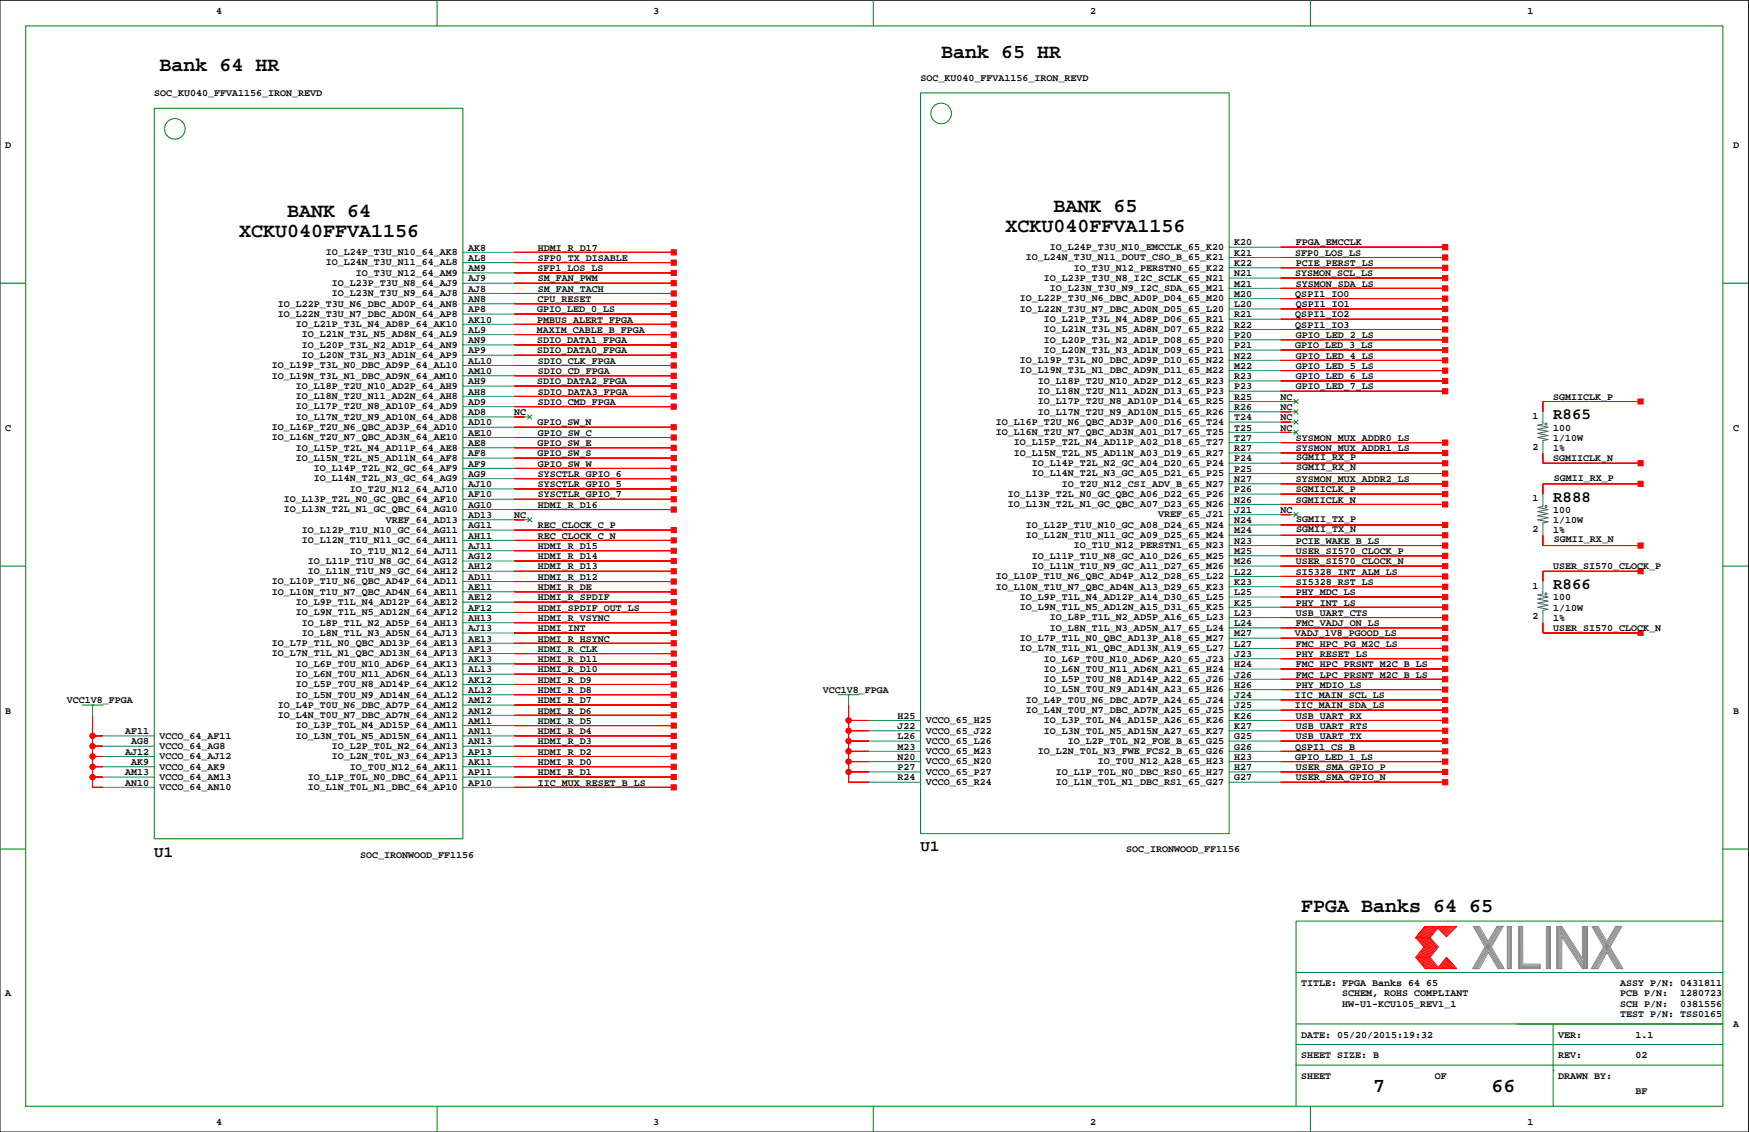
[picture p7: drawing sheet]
<svg xmlns="http://www.w3.org/2000/svg" width="432mm" height="279mm" viewBox="0 0 432 279" stroke-linecap="round" stroke-linejoin="round" font-family="sans-serif">
<defs><g id="words">
<g font-size="4.9">
<text x="39.4" y="17.5">Bank 64 HR</text>
<text x="232.4" y="14.4">Bank 65 HR</text>
<text x="70.9" y="53.5">BANK 64</text>
<text x="260.1" y="52.2">BANK 65</text>
<text x="59" y="58.6">XCKU040FFVA1156</text>
<text x="248.2" y="57.3">XCKU040FFVA1156</text>
<text x="321.2" y="225.2">FPGA Banks 64 65</text>
<text x="339" y="269.6">7</text>
<text x="368.2" y="269.6">66</text>
</g>
<g font-size="3.9">
<text x="383.5" y="103.5">R865</text>
<text x="383.5" y="123.8">R888</text>
<text x="383.5" y="145.4">R866</text>
<text x="38.1" y="211.4">U1</text>
<text x="227.3" y="210.1">U1</text>
</g>
<g font-size="2.5">
<text x="53.3" y="3.4">4</text>
<text x="161.3" y="3.4">3</text>
<text x="269.2" y="3.4">2</text>
<text x="377.1" y="3.4">1</text>
<text x="38.1" y="23.7">SOC_KU040_FFVA1156_IRON_REVD</text>
<text x="227.3" y="19.9">SOC_KU040_FFVA1156_IRON_REVD</text>
<text x="1.3" y="36.4">D</text>
<text x="427.9" y="36.4">D</text>
<text x="80.4" y="65.5">IO_L24N_T3U_N11_64_AL8</text>
<text x="80.4" y="63">IO_L24P_T3U_N10_64_AK8</text>
<text x="115.5" y="61.8">AK8</text>
<text x="115.5" y="64.4">AL8</text>
<text x="132.8" y="64.4">SFP0_TX_DISABLE</text>
<text x="132.8" y="61.8">HDMI_R_D17</text>
<text x="253.3" y="64.2">IO_L24N_T3U_N11_DOUT_CSO_B_65_K21</text>
<text x="259.2" y="61.7">IO_L24P_T3U_N10_EMCCLK_65_K20</text>
<text x="304.7" y="60.6">K20</text>
<text x="304.7" y="63.1">K21</text>
<text x="304.7" y="65.6">K22</text>
<text x="319.8" y="63.1">SFP0_LOS_LS</text>
<text x="319.9" y="60.6">FPGA_EMCCLK</text>
<text x="319.9" y="65.6">PCIE_PERST_LS</text>
<text x="81.9" y="70.6">IO_L23P_T3U_N8_64_AJ9</text>
<text x="87.8" y="68.1">IO_T3U_N12_64_AM9</text>
<text x="115.5" y="66.9">AM9</text>
<text x="115.5" y="69.5">AJ9</text>
<text x="115.5" y="72">AJ8</text>
<text x="132.7" y="66.9">SFP1_LOS_LS</text>
<text x="132.8" y="69.5">SM_FAN_PWM</text>
<text x="132.8" y="72">SM_FAN_TACH</text>
<text x="257.7" y="69.3">IO_L23P_T3U_N8_I2C_SCLK_65_N21</text>
<text x="259.2" y="71.9">IO_L23N_T3U_N9_I2C_SDA_65_M21</text>
<text x="265.1" y="66.8">IO_T3U_N12_PERSTN0_65_K22</text>
<text x="304.7" y="68.2">N21</text>
<text x="304.7" y="70.7">M21</text>
<text x="319.7" y="68.2">SYSMON_SCL_LS</text>
<text x="319.9" y="70.7">SYSMON_SDA_LS</text>
<text x="68.6" y="75.7">IO_L22P_T3U_N6_DBC_AD0P_64_AN8</text>
<text x="81.9" y="73.1">IO_L23N_T3U_N9_64_AJ8</text>
<text x="115.5" y="74.5">AN8</text>
<text x="115.5" y="77.1">AP8</text>
<text x="132.6" y="77.1">GPIO_LED_0_LS</text>
<text x="132.7" y="74.5">CPU_RESET</text>
<text x="251.8" y="76.9">IO_L22N_T3U_N7_DBC_AD0N_D05_65_L20</text>
<text x="251.8" y="74.4">IO_L22P_T3U_N6_DBC_AD0P_D04_65_M20</text>
<text x="304.7" y="73.3">M20</text>
<text x="304.7" y="75.8">L20</text>
<text x="319.8" y="73.3">QSPI1_IO0</text>
<text x="319.9" y="75.8">QSPI1_IO1</text>
<text x="68.6" y="78.2">IO_L22N_T3U_N7_DBC_AD0N_64_AP8</text>
<text x="73" y="80.7">IO_L21P_T3L_N4_AD8P_64_AK10</text>
<text x="74.5" y="83.3">IO_L21N_T3L_N5_AD8N_64_AL9</text>
<text x="115.5" y="79.6">AK10</text>
<text x="115.5" y="82.2">AL9</text>
<text x="132.6" y="82.2">MAXIM_CABLE_B_FPGA</text>
<text x="132.6" y="79.6">PMBUS_ALERT_FPGA</text>
<text x="257.7" y="82">IO_L21N_T3L_N5_AD8N_D07_65_R22</text>
<text x="257.7" y="79.5">IO_L21P_T3L_N4_AD8P_D06_65_R21</text>
<text x="304.7" y="78.3">R21</text>
<text x="304.7" y="80.9">R22</text>
<text x="304.7" y="83.4">P20</text>
<text x="319.8" y="80.9">QSPI1_IO3</text>
<text x="319.8" y="78.3">QSPI1_IO2</text>
<text x="319.9" y="83.4">GPIO_LED_2_LS</text>
<text x="74.5" y="88.4">IO_L20N_T3L_N3_AD1N_64_AP9</text>
<text x="74.5" y="85.8">IO_L20P_T3L_N2_AD1P_64_AN9</text>
<text x="115.5" y="84.7">AN9</text>
<text x="115.5" y="87.2">AP9</text>
<text x="115.5" y="89.8">AL10</text>
<text x="132.6" y="84.7">SDIO_DATA1_FPGA</text>
<text x="132.6" y="87.2">SDIO_DATA0_FPGA</text>
<text x="132.8" y="89.8">SDIO_CLK_FPGA</text>
<text x="251.8" y="89.6">IO_L19P_T3L_N0_DBC_AD9P_D10_65_N22</text>
<text x="257.7" y="87.1">IO_L20N_T3L_N3_AD1N_D09_65_P21</text>
<text x="257.7" y="84.6">IO_L20P_T3L_N2_AD1P_D08_65_P20</text>
<text x="304.7" y="86">P21</text>
<text x="304.7" y="88.5">N22</text>
<text x="319.7" y="86">GPIO_LED_3_LS</text>
<text x="319.9" y="88.5">GPIO_LED_4_LS</text>
<text x="67.1" y="93.4">IO_L19N_T3L_N1_DBC_AD9N_64_AM10</text>
<text x="67.1" y="90.9">IO_L19P_T3L_N0_DBC_AD9P_64_AL10</text>
<text x="73" y="96">IO_L18P_T2U_N10_AD2P_64_AH9</text>
<text x="115.5" y="92.3">AM10</text>
<text x="115.5" y="94.9">AH9</text>
<text x="132.6" y="94.9">SDIO_DATA2_FPGA</text>
<text x="132.8" y="92.3">SDIO_CD_FPGA</text>
<text x="251.8" y="92.2">IO_L19N_T3L_N1_DBC_AD9N_D11_65_M22</text>
<text x="256.3" y="94.7">IO_L18P_T2U_N10_AD2P_D12_65_R23</text>
<text x="304.7" y="91">M22</text>
<text x="304.7" y="93.6">R23</text>
<text x="319.9" y="93.6">GPIO_LED_6_LS</text>
<text x="319.9" y="91">GPIO_LED_5_LS</text>
<text x="73" y="101.1">IO_L17P_T2U_N8_AD10P_64_AD9</text>
<text x="73" y="98.5">IO_L18N_T2U_N11_AD2N_64_AH8</text>
<text x="115.5" y="97.4">AH8</text>
<text x="115.5" y="99.9">AD9</text>
<text x="132.8" y="99.9">SDIO_CMD_FPGA</text>
<text x="132.8" y="97.4">SDIO_DATA3_FPGA</text>
<text x="256.3" y="99.8">IO_L17P_T2U_N8_AD10P_D14_65_R25</text>
<text x="256.3" y="97.3">IO_L18N_T2U_N11_AD2N_D13_65_P23</text>
<text x="304.7" y="96.1">P23</text>
<text x="304.7" y="98.7">R25</text>
<text x="304.7" y="101.2">R26</text>
<text x="316.2" y="98.7">NC</text>
<text x="316.2" y="101.2">NC</text>
<text x="319.9" y="96.1">GPIO_LED_7_LS</text>
<text x="383.4" y="98.7">SGMIICLK_P</text>
<text x="1.3" y="106.3">C</text>
<text x="67.1" y="106.1">IO_L16P_T2U_N6_QBC_AD3P_64_AD10</text>
<text x="73" y="103.6">IO_L17N_T2U_N9_AD10N_64_AD8</text>
<text x="115.5" y="102.5">AD8</text>
<text x="115.5" y="105">AD10</text>
<text x="115.5" y="107.5">AE10</text>
<text x="127" y="102.5">NC</text>
<text x="132.7" y="105">GPIO_SW_N</text>
<text x="132.8" y="107.5">GPIO_SW_C</text>
<text x="245.9" y="107.4">IO_L16N_T2U_N7_QBC_AD3N_A01_D17_65_T25</text>
<text x="245.9" y="104.9">IO_L16P_T2U_N6_QBC_AD3P_A00_D16_65_T24</text>
<text x="256.3" y="102.3">IO_L17N_T2U_N9_AD10N_D15_65_R26</text>
<text x="304.7" y="103.7">T24</text>
<text x="304.7" y="106.3">T25</text>
<text x="316.2" y="103.7">NC</text>
<text x="316.2" y="106.3">NC</text>
<text x="378.4" y="103.4">1</text>
<text x="383.5" y="106.3">100</text>
<text x="427.9" y="106.3">C</text>
<text x="67.1" y="108.7">IO_L16N_T2U_N7_QBC_AD3N_64_AE10</text>
<text x="73" y="113.8">IO_L15N_T2L_N5_AD11N_64_AF8</text>
<text x="73" y="111.2">IO_L15P_T2L_N4_AD11P_64_AE8</text>
<text x="115.5" y="110.1">AE8</text>
<text x="115.5" y="112.6">AF8</text>
<text x="132.7" y="110.1">GPIO_SW_E</text>
<text x="132.7" y="112.6">GPIO_SW_S</text>
<text x="250.3" y="112.5">IO_L15N_T2L_N5_AD11N_A03_D19_65_R27</text>
<text x="250.3" y="110">IO_L15P_T2L_N4_AD11P_A02_D18_65_T27</text>
<text x="304.7" y="108.8">T27</text>
<text x="304.7" y="111.4">R27</text>
<text x="304.7" y="113.9">P24</text>
<text x="319.9" y="111.4">SYSMON_MUX_ADDR1_LS</text>
<text x="319.9" y="108.8">SYSMON_MUX_ADDR0_LS</text>
<text x="320" y="113.5">SGMII_RX_P</text>
<text x="378.4" y="111">2</text>
<text x="383.4" y="113.9">SGMIICLK_N</text>
<text x="383.5" y="111.4">1%</text>
<text x="383.5" y="108.8">1/10W</text>
<text x="77.4" y="118.8">IO_L14N_T2L_N3_GC_64_AG9</text>
<text x="77.4" y="116.3">IO_L14P_T2L_N2_GC_64_AF9</text>
<text x="115.5" y="115.2">AF9</text>
<text x="115.5" y="117.7">AG9</text>
<text x="132.8" y="115.2">GPIO_SW_W</text>
<text x="132.8" y="117.7">SYSCTLR_GPIO_6</text>
<text x="254.8" y="117.6">IO_L14N_T2L_N3_GC_A05_D21_65_P25</text>
<text x="254.8" y="115">IO_L14P_T2L_N2_GC_A04_D20_65_P24</text>
<text x="304.7" y="116.4">P25</text>
<text x="304.7" y="119">N27</text>
<text x="319.9" y="119">SYSMON_MUX_ADDR2_LS</text>
<text x="320" y="116.1">SGMII_RX_N</text>
<text x="383.6" y="118.6">SGMII_RX_P</text>
<text x="70" y="123.9">IO_L13P_T2L_N0_GC_QBC_64_AF10</text>
<text x="86.3" y="121.4">IO_T2U_N12_64_AJ10</text>
<text x="115.5" y="120.2">AJ10</text>
<text x="115.5" y="122.8">AF10</text>
<text x="115.5" y="125.3">AG10</text>
<text x="132.8" y="120.2">SYSCTLR_GPIO_5</text>
<text x="132.8" y="122.8">SYSCTLR_GPIO_7</text>
<text x="132.8" y="125.3">HDMI_R_D16</text>
<text x="248.9" y="125.2">IO_L13N_T2L_N1_GC_QBC_A07_D23_65_N26</text>
<text x="248.9" y="122.6">IO_L13P_T2L_N0_GC_QBC_A06_D22_65_P26</text>
<text x="262.2" y="120.1">IO_T2U_N12_CSI_ADV_B_65_N27</text>
<text x="304.7" y="121.5">P26</text>
<text x="304.7" y="124.1">N26</text>
<text x="319.9" y="124.1">SGMIICLK_N</text>
<text x="319.9" y="121.5">SGMIICLK_P</text>
<text x="378.4" y="123.7">1</text>
<text x="70" y="126.5">IO_L13N_T2L_N1_GC_QBC_64_AG10</text>
<text x="74.5" y="131.5">IO_L12P_T1U_N10_GC_64_AG11</text>
<text x="95.2" y="129">VREF_64_AD13</text>
<text x="115.5" y="127.9">AD13</text>
<text x="115.5" y="130.4">AG11</text>
<text x="127" y="127.9">NC</text>
<text x="132.8" y="130.4">REC_CLOCK_C_P</text>
<text x="253.3" y="130.3">IO_L12P_T1U_N10_GC_A08_D24_65_N24</text>
<text x="285.9" y="127.7">VREF_65_J21</text>
<text x="304.7" y="126.6">J21</text>
<text x="304.7" y="129.1">N24</text>
<text x="304.7" y="131.7">M24</text>
<text x="316.2" y="126.6">NC</text>
<text x="320" y="128.8">SGMII_TX_P</text>
<text x="320" y="131.3">SGMII_TX_N</text>
<text x="378.4" y="131.3">2</text>
<text x="383.5" y="126.6">100</text>
<text x="383.5" y="129.1">1/10W</text>
<text x="383.5" y="131.7">1%</text>
<text x="74.5" y="134.1">IO_L12N_T1U_N11_GC_64_AH11</text>
<text x="86.3" y="136.6">IO_T1U_N12_64_AJ11</text>
<text x="115.5" y="132.9">AH11</text>
<text x="115.5" y="135.5">AJ11</text>
<text x="132.8" y="135.5">HDMI_R_D15</text>
<text x="132.8" y="132.9">REC_CLOCK_C_N</text>
<text x="253.3" y="132.8">IO_L12N_T1U_N11_GC_A09_D25_65_M24</text>
<text x="254.8" y="137.9">IO_L11P_T1U_N8_GC_A10_D26_65_M25</text>
<text x="265.1" y="135.3">IO_T1U_N12_PERSTN1_65_N23</text>
<text x="304.7" y="134.2">N23</text>
<text x="304.7" y="136.8">M25</text>
<text x="319.9" y="136.8">USER_SI570_CLOCK_P</text>
<text x="319.9" y="134.2">PCIE_WAKE_B_LS</text>
<text x="383.6" y="133.8">SGMII_RX_N</text>
<text x="76" y="141.7">IO_L11N_T1U_N9_GC_64_AH12</text>
<text x="76" y="139.2">IO_L11P_T1U_N8_GC_64_AG12</text>
<text x="115.5" y="138">AG12</text>
<text x="115.5" y="140.6">AH12</text>
<text x="115.5" y="143.1">AD11</text>
<text x="132.8" y="138">HDMI_R_D14</text>
<text x="132.8" y="140.6">HDMI_R_D13</text>
<text x="132.8" y="143.1">HDMI_R_D12</text>
<text x="245.9" y="143">IO_L10P_T1U_N6_QBC_AD4P_A12_D28_65_L22</text>
<text x="254.8" y="140.4">IO_L11N_T1U_N9_GC_A11_D27_65_M26</text>
<text x="304.7" y="139.3">M26</text>
<text x="304.7" y="141.8">L22</text>
<text x="319.9" y="141.8">SI5328_INT_ALM_LS</text>
<text x="319.9" y="139.3">USER_SI570_CLOCK_N</text>
<text x="383.5" y="140.6">USER_SI570_CLOCK_P</text>
<text x="67.1" y="146.8">IO_L10N_T1U_N7_QBC_AD4N_64_AE11</text>
<text x="67.1" y="144.2">IO_L10P_T1U_N6_QBC_AD4P_64_AD11</text>
<text x="73" y="149.3">IO_L9P_T1L_N4_AD12P_64_AE12</text>
<text x="115.5" y="145.6">AE11</text>
<text x="115.5" y="148.2">AE12</text>
<text x="132.8" y="145.6">HDMI_R_DE</text>
<text x="132.8" y="148.2">HDMI_R_SPDIF</text>
<text x="245.9" y="145.5">IO_L10N_T1U_N7_QBC_AD4N_A13_D29_65_K23</text>
<text x="251.8" y="148">IO_L9P_T1L_N4_AD12P_A14_D30_65_L25</text>
<text x="304.7" y="144.4">K23</text>
<text x="304.7" y="146.9">L25</text>
<text x="304.7" y="149.4">K25</text>
<text x="319.9" y="144.4">SI5328_RST_LS</text>
<text x="319.9" y="149.4">PHY_INT_LS</text>
<text x="319.9" y="146.9">PHY_MDC_LS</text>
<text x="378.4" y="145.3">1</text>
<text x="383.5" y="148.2">100</text>
<text x="73" y="151.9">IO_L9N_T1L_N5_AD12N_64_AF12</text>
<text x="74.5" y="154.4">IO_L8P_T1L_N2_AD5P_64_AH13</text>
<text x="115.5" y="150.7">AF12</text>
<text x="115.5" y="153.3">AH13</text>
<text x="115.5" y="155.8">AJ13</text>
<text x="132.8" y="150.7">HDMI_SPDIF_OUT_LS</text>
<text x="132.8" y="153.3">HDMI_R_VSYNC</text>
<text x="132.8" y="155.8">HDMI_INT</text>
<text x="251.8" y="150.6">IO_L9N_T1L_N5_AD12N_A15_D31_65_K25</text>
<text x="259.2" y="155.7">IO_L8N_T1L_N3_AD5N_A17_65_L24</text>
<text x="259.2" y="153.1">IO_L8P_T1L_N2_AD5P_A16_65_L23</text>
<text x="304.7" y="152">L23</text>
<text x="304.7" y="154.5">L24</text>
<text x="319.9" y="154.5">FMC_VADJ_ON_LS</text>
<text x="319.9" y="152">USB_UART_CTS</text>
<text x="378.4" y="152.9">2</text>
<text x="383.5" y="155.8">USER_SI570_CLOCK_N</text>
<text x="383.5" y="150.7">1/10W</text>
<text x="383.5" y="153.3">1%</text>
<text x="67.1" y="159.5">IO_L7P_T1L_N0_QBC_AD13P_64_AE13</text>
<text x="74.5" y="156.9">IO_L8N_T1L_N3_AD5N_64_AJ13</text>
<text x="115.5" y="158.3">AE13</text>
<text x="115.5" y="160.9">AF13</text>
<text x="132.8" y="160.9">HDMI_R_CLK</text>
<text x="132.8" y="158.3">HDMI_R_HSYNC</text>
<text x="251.8" y="160.7">IO_L7N_T1L_N1_QBC_AD13N_A19_65_L27</text>
<text x="251.8" y="158.2">IO_L7P_T1L_N0_QBC_AD13P_A18_65_M27</text>
<text x="304.7" y="157.1">M27</text>
<text x="304.7" y="159.6">L27</text>
<text x="319.7" y="157.1">VADJ_1V8_PGOOD_LS</text>
<text x="319.9" y="159.6">FMC_HPC_PG_M2C_LS</text>
<text x="67.1" y="162">IO_L7N_T1L_N1_QBC_AD13N_64_AF13</text>
<text x="73" y="167.1">IO_L6N_T0U_N11_AD6N_64_AL13</text>
<text x="73" y="164.6">IO_L6P_T0U_N10_AD6P_64_AK13</text>
<text x="115.5" y="163.4">AK13</text>
<text x="115.5" y="166">AL13</text>
<text x="132.8" y="163.4">HDMI_R_D11</text>
<text x="132.8" y="166">HDMI_R_D10</text>
<text x="257.7" y="165.8">IO_L6N_T0U_N11_AD6N_A21_65_H24</text>
<text x="257.7" y="163.3">IO_L6P_T0U_N10_AD6P_A20_65_J23</text>
<text x="304.7" y="162.1">J23</text>
<text x="304.7" y="164.7">H24</text>
<text x="304.7" y="167.2">J26</text>
<text x="319.9" y="162.1">PHY_RESET_LS</text>
<text x="319.9" y="164.7">FMC_HPC_PRSNT_M2C_B_LS</text>
<text x="319.9" y="167.2">FMC_LPC_PRSNT_M2C_B_LS</text>
<text x="16.5" y="173.6">VCC1V8_FPGA</text>
<text x="73" y="172.2">IO_L5N_T0U_N9_AD14N_64_AL12</text>
<text x="73" y="169.6">IO_L5P_T0U_N8_AD14P_64_AK12</text>
<text x="115.5" y="168.5">AK12</text>
<text x="115.5" y="171">AL12</text>
<text x="115.5" y="173.6">AM12</text>
<text x="132.8" y="171">HDMI_R_D8</text>
<text x="132.8" y="168.5">HDMI_R_D9</text>
<text x="132.8" y="173.6">HDMI_R_D7</text>
<text x="203.2" y="171">VCC1V8_FPGA</text>
<text x="253.3" y="173.4">IO_L4P_T0U_N6_DBC_AD7P_A24_65_J24</text>
<text x="257.7" y="170.9">IO_L5N_T0U_N9_AD14N_A23_65_H26</text>
<text x="257.7" y="168.4">IO_L5P_T0U_N8_AD14P_A22_65_J26</text>
<text x="304.7" y="169.8">H26</text>
<text x="304.7" y="172.3">J24</text>
<text x="319.7" y="172.3">IIC_MAIN_SCL_LS</text>
<text x="319.9" y="169.8">PHY_MDIO_LS</text>
<text x="1.3" y="176.1">B</text>
<text x="68.6" y="177.2">IO_L4N_T0U_N7_DBC_AD7N_64_AN12</text>
<text x="68.6" y="174.7">IO_L4P_T0U_N6_DBC_AD7P_64_AM12</text>
<text x="73" y="179.8">IO_L3P_T0L_N4_AD15P_64_AM11</text>
<text x="115.5" y="176.1">AN12</text>
<text x="115.5" y="178.7">AM11</text>
<text x="132.8" y="176.1">HDMI_R_D6</text>
<text x="132.8" y="178.7">HDMI_R_D5</text>
<text x="221.6" y="177.4">H25</text>
<text x="221.6" y="179.9">J22</text>
<text x="228.5" y="178.5">VCCO_65_H25</text>
<text x="253.3" y="176">IO_L4N_T0U_N7_DBC_AD7N_A25_65_J25</text>
<text x="257.7" y="178.5">IO_L3P_T0L_N4_AD15P_A26_65_K26</text>
<text x="304.7" y="174.8">J25</text>
<text x="304.7" y="177.4">K26</text>
<text x="304.7" y="179.9">K27</text>
<text x="319.7" y="174.8">IIC_MAIN_SDA_LS</text>
<text x="319.9" y="177.4">USB_UART_RX</text>
<text x="319.9" y="179.9">USB_UART_RTS</text>
<text x="427.9" y="176.1">B</text>
<text x="30.9" y="181.2">AF11</text>
<text x="32.4" y="183.7">AG8</text>
<text x="39.4" y="184.9">VCCO_64_AG8</text>
<text x="39.4" y="182.3">VCCO_64_AF11</text>
<text x="73" y="182.3">IO_L3N_T0L_N5_AD15N_64_AN11</text>
<text x="81.9" y="184.9">IO_L2P_T0L_N2_64_AN13</text>
<text x="115.5" y="181.2">AN11</text>
<text x="115.5" y="183.7">AN13</text>
<text x="132.8" y="181.2">HDMI_R_D4</text>
<text x="132.8" y="183.7">HDMI_R_D3</text>
<text x="221.6" y="182.5">L26</text>
<text x="221.6" y="185">M23</text>
<text x="228.5" y="183.6">VCCO_65_L26</text>
<text x="228.5" y="181.1">VCCO_65_J22</text>
<text x="257.7" y="181.1">IO_L3N_T0L_N5_AD15N_A27_65_K27</text>
<text x="263.7" y="183.6">IO_L2P_T0L_N2_FOE_B_65_G25</text>
<text x="304.7" y="182.5">G25</text>
<text x="304.7" y="185">G26</text>
<text x="319.8" y="185">QSPI1_CS_B</text>
<text x="319.9" y="182.5">USB_UART_TX</text>
<text x="30.9" y="186.3">AJ12</text>
<text x="30.9" y="191.4">AM13</text>
<text x="32.4" y="188.8">AK9</text>
<text x="39.4" y="189.9">VCCO_64_AK9</text>
<text x="39.4" y="187.4">VCCO_64_AJ12</text>
<text x="81.9" y="187.4">IO_L2N_T0L_N3_64_AP13</text>
<text x="86.3" y="189.9">IO_T0U_N12_64_AK11</text>
<text x="115.5" y="186.3">AP13</text>
<text x="115.5" y="188.8">AK11</text>
<text x="115.5" y="191.4">AP11</text>
<text x="132.8" y="186.3">HDMI_R_D2</text>
<text x="132.8" y="191.4">HDMI_R_D1</text>
<text x="132.8" y="188.8">HDMI_R_D0</text>
<text x="221.6" y="187.5">N20</text>
<text x="221.6" y="190.1">P27</text>
<text x="228.5" y="191.2">VCCO_65_P27</text>
<text x="228.5" y="188.7">VCCO_65_N20</text>
<text x="228.5" y="186.1">VCCO_65_M23</text>
<text x="256.3" y="186.1">IO_L2N_T0L_N3_FWE_FCS2_B_65_G26</text>
<text x="260.7" y="191.2">IO_L1P_T0L_N0_DBC_RS0_65_H27</text>
<text x="271.1" y="188.7">IO_T0U_N12_A28_65_H23</text>
<text x="304.7" y="187.5">H23</text>
<text x="304.7" y="190.1">H27</text>
<text x="319.7" y="187.5">GPIO_LED_1_LS</text>
<text x="319.9" y="190.1">USER_SMA_GPIO_P</text>
<text x="30.9" y="193.9">AN10</text>
<text x="39.4" y="195">VCCO_64_AN10</text>
<text x="39.4" y="192.5">VCCO_64_AM13</text>
<text x="76" y="195">IO_L1N_T0L_N1_DBC_64_AP10</text>
<text x="76" y="192.5">IO_L1P_T0L_N0_DBC_64_AP11</text>
<text x="115.5" y="193.9">AP10</text>
<text x="132.8" y="193.9">IIC_MUX_RESET_B_LS</text>
<text x="221.6" y="192.6">R24</text>
<text x="228.5" y="193.8">VCCO_65_R24</text>
<text x="260.7" y="193.8">IO_L1N_T0L_N1_DBC_RS1_65_G27</text>
<text x="304.7" y="192.6">G27</text>
<text x="319.9" y="192.6">USER_SMA_GPIO_N</text>
<text x="88.9" y="211.7">SOC_IRONWOOD_FF1156</text>
<text x="278.1" y="210.4">SOC_IRONWOOD_FF1156</text>
<text x="1.3" y="245.9">A</text>
<text x="321.2" y="243.4">TITLE: FPGA Banks 64 65</text>
<text x="331.4" y="245.9">SCHEM, ROHS COMPLIANT</text>
<text x="400" y="245.9">PCB P/N:</text>
<text x="400" y="243.4">ASSY P/N: 0431811</text>
<text x="414.8" y="245.9">1280723</text>
<text x="331.4" y="248.5">HW-U1-KCU105_REV1_1</text>
<text x="400" y="251">TEST P/N: TSS0165</text>
<text x="400" y="248.5">SCH P/N:</text>
<text x="414.8" y="248.5">0381556</text>
<text x="321.2" y="256.1">DATE: 05/20/2015:19:32</text>
<text x="384.7" y="256.1">VER:</text>
<text x="403.8" y="256.1">1.1</text>
<text x="427.9" y="253.6">A</text>
<text x="321.2" y="261.2">SHEET SIZE: B</text>
<text x="384.7" y="261.2">REV:</text>
<text x="403.8" y="261.2">02</text>
<text x="321.2" y="266.3">SHEET</text>
<text x="354.2" y="266.3">OF</text>
<text x="384.7" y="266.3">DRAWN BY:</text>
<text x="403.8" y="270.1">BF</text>
<text x="53.3" y="277.7">4</text>
<text x="161.3" y="277.7">3</text>
<text x="269.2" y="277.7">2</text>
<text x="377.1" y="277.7">1</text>
</g>
</g></defs>
<path d="M0 .1h431.7v279.3h-431.7z" fill="none" stroke="#000" stroke-width=".25"/>
<g fill="none" stroke="#008000" stroke-width=".25">
<path d="M6.3 6.4h419.1v266.7h-419.1zM107.9 .1v6.3M215.6 .1v6.3M323.5 .1v6.3M38.1 26.7h76.2v180.3h-76.2zM227.3 22.9h76.2v182.9h-76.2zM0 69.9h6.3M425.4 69.9h6.3M319.5 98.6l1 1M320.5 98.6l-1 1M130.3 102.4l1 1M131.3 102.4l-1 1"/>
<path d="M319.5 101.1l1 1M319.5 103.7l1 1M319.5 106.2l1 1M320.5 101.1l-1 1M320.5 103.7l-1 1M320.5 106.2l-1 1M0 139.7h6.3M130.3 127.8l1 1M131.3 127.8l-1 1M319.5 126.5l1 1M320.5 126.5l-1 1M425.4 139.7h6.3"/>
<path d="M20.3 174h5.1M22.9 174h.1M207 171.5h5M209.5 171.5h.1M0 209.6h6.3M425.4 209.6h6.3M425.4 227.3h-105.4v35.6M320 257.8h105.4M320 252.7h105.4M320 240h105.4M383.5 252.7v20.4M107.9 273.1v6.3"/>
<path d="M215.6 273.1v6.3M320 262.9v10.2M320 262.9h105.4M323.5 273.1v6.3M383.5 264.2h.1"/>
<circle cx="43.2" cy="31.8" r="2.54"/>
<circle cx="232.4" cy="28" r="2.54"/>
</g>
<g fill="none" stroke="#f00" stroke-width=".25">
<path d="M127 69.9h39.3M127 72.4h39.3M127 64.8h39.3M127 62.3h39.3M127 75h39.3M127 77.5h39.3M127 67.4h39.3M316.2 61h40.6M316.2 76.2h40.6M316.2 73.7h40.6M316.2 63.5h40.6M316.2 66.1h40.6"/>
<path d="M316.2 71.2h40.6M316.2 68.6h40.6M316.2 78.8h40.6M127 80.1h39.3M127 90.2h39.3M127 95.3h39.3M127 85.1h39.3M127 87.7h39.3M127 97.8h39.3M127 92.8h39.3M127 82.6h39.3M316.2 86.4h40.6"/>
<path d="M316.2 88.9h40.6M316.2 94h40.6M316.2 91.5h40.6M316.2 83.9h40.6M316.2 96.6h40.6M316.2 99.1h2.5M316.2 81.3h40.6M405 99.1h-24.1v2.5M127 100.4h39.3M127 108h39.3M127 110.5h39.3M127 113.1h39.3"/>
<path d="M127 115.6h39.3M127 118.1h39.3M127 105.4h39.3M127 102.9h2.5M316.2 111.8h40.6M316.2 109.3h40.6M316.2 114.3h40.6M316.2 119.4h40.6M316.2 101.6h2.5M316.2 104.2h2.5M316.2 106.7h2.5M316.2 116.9h40.6"/>
<path d="M380.9 111.8v2.5h24.1M405 119.4h-24.1v2.6M127 135.9h39.3M127 138.5h39.3M127 128.3h2.5M127 120.7h39.3M127 123.2h39.3M127 133.4h39.3M127 130.8h39.3M127 125.8h39.3M316.2 139.7h40.6M316.2 137.2h40.6"/>
<path d="M316.2 134.7h40.6M316.2 127h2.5M316.2 124.5h40.6M316.2 122h40.6M316.2 129.6h40.6M316.2 132.1h40.6M380.9 132.1v2.6h24.1M127 151.2h39.3M127 153.7h39.3M127 158.8h39.3M127 146.1h39.3M127 148.6h39.3"/>
<path d="M127 141h39.3M127 143.5h39.3M127 156.2h39.3M316.2 155h40.6M316.2 144.8h40.6M316.2 142.3h40.6M316.2 149.9h40.6M316.2 147.3h40.6M316.2 157.5h40.6M316.2 152.4h40.6M380.9 153.7v2.5h24.1M405 141h-24.1v2.5"/>
<path d="M22.9 176.6v17.7h2.5M127 171.5h39.3M127 163.9h39.3M127 166.4h39.3M127 168.9h39.3M127 174h39.3M127 176.6h39.3M127 179.1h39.3M127 161.3h39.3M209.5 174v19.1h5.1M209.5 177.8h5.1M316.2 162.6h40.6"/>
<path d="M316.2 170.2h40.6M316.2 165.1h40.6M316.2 167.7h40.6M316.2 160h40.6M316.2 177.8h40.6M316.2 172.7h40.6M316.2 175.3h40.6M22.9 181.6h2.5M22.9 184.2h2.5M22.9 186.7h2.5M22.9 189.3h2.5M22.9 191.8h2.5"/>
<path d="M127 181.6h39.3M127 184.2h39.3M127 186.7h39.3M127 189.3h39.3M127 194.3h39.3M127 191.8h39.3M209.5 185.4h5.1M209.5 190.5h5.1M209.5 188h5.1M209.5 182.9h5.1M209.5 180.4h5.1M316.2 185.4h40.6"/>
<path d="M316.2 190.5h40.6M316.2 193.1h40.6M316.2 188h40.6M316.2 182.9h40.6M316.2 180.4h40.6M349.5 236.3h3.6M349.9 231.5l1.9 2.2-2 2.6 2.2 2.8M350.1 236.3l2.2 2.8M350.2 231.5l1.9 2.3-2 2.5M350.4 236.3l2.2 2.8M350.5 231.5l1.9 2.3-2 2.5M350.6 236.3l2.3 2.7"/>
<path d="M350.8 231.5l1.9 2.3-2 2.5M351 236.3l2.2 2.8M351.1 231.5l1.9 2.3-2 2.5M351.3 236.3l2.2 2.8M351.4 231.5l1.9 2.3-2 2.5M351.6 236.3l2.2 2.8M351.7 231.5l1.9 2.2M351.8 228.7l-2.3 2.8 2.3-2.8h7.9l-2.6 2.5-2.1-2.1-1.9 2.4 2 2.2-2 2.6 2 2.5 2-2.5 2.6 2.8h-7.9l-2.3-2.8M351.9 236.3l2.2 2.8M352 231.5l1.9 2.2M352.1 228.7l-2.2 2.7M352.2 236.3l2.2 2.8"/>
<path d="M352.3 231.5l1.9 2.3-2 2.5M352.4 228.7l-2.2 2.7M352.5 236.3l2.2 2.8M352.6 231.5l1.9 2.2M352.7 228.7l-2.2 2.7M352.8 236.3l2.2 2.8M352.8 231.5l2 2.2M353 228.7l-2.2 2.7M353.1 231.5h-3.6l2.1 2.2-2.1 2.6M353.2 228.7l-2.1 2.7M353.6 233.8l-2 2.5M353.6 228.7l-2.2 2.7"/>
<path d="M353.8 228.7l-2.1 2.7M353.9 233.8l-1.9 2.4M354.1 228.7l-2.1 2.7M354.4 228.7l-2.1 2.7M354.5 233.8l-2 2.5M354.7 228.7l-2.1 2.7M354.8 233.8l-2 2.5M355 228.7l-2.1 2.7M355.2 238.8l.2 .3M355.3 238.6l.4 .5M355.4 228.7l-.4 .4M355.4 238.4l.6 .7"/>
<path d="M355.6 238.3l.7 .8M355.7 238.1l.9 1M355.7 228.7l-.5 .5M355.9 237.9l1 1.2M356 237.8l1.2 1.3M356.1 228.7l-.8 .7M356.1 237.6l1.4 1.4M356.3 237.4l1.5 1.7M356.4 237.2l1.6 1.9M356.5 228.7l-1 .9M356.5 237.1l1.8 2M356.7 236.9l1.9 2.2"/>
<path d="M356.8 236.7l2.1 2.4M356.8 228.7l-1.1 1.1M356.9 236.6l2.3 2.5M357.1 236.5l2.3 2.6M357.2 228.7l-1.3 1.2M357.5 228.7l-1.4 1.4M357.8 228.7l-1.6 1.6M358.2 228.7l-1.8 1.7M358.5 228.7l-1.9 1.9M359 228.7l-2.2 2.1M359.3 228.7l-2.3 2.3"/>
<circle cx="209.5" cy="177.8" r=".63"/>
<circle cx="22.9" cy="186.7" r=".63"/>
<circle cx="22.9" cy="191.8" r=".63"/>
<circle cx="22.9" cy="184.2" r=".63"/>
<circle cx="22.9" cy="181.6" r=".63"/>
<circle cx="22.9" cy="189.3" r=".63"/>
<circle cx="209.5" cy="188" r=".63"/>
<circle cx="209.5" cy="180.4" r=".63"/>
<circle cx="209.5" cy="185.4" r=".63"/>
<circle cx="209.5" cy="182.9" r=".63"/>
<circle cx="209.5" cy="190.5" r=".63"/>
</g>
<g fill="none" stroke="#848684" stroke-width=".25">
<path d="M364 228.7l6.1 10.4M364.3 228.7l6.1 10.4M364.6 228.7l6.1 10.4M364.9 228.7l6.1 10.4M367.4 232.3l-2.1-3.6h-1.6l2.9 5-3 5.4h1.7l2.1-4 2.4 4h1.6l-3.2-5.4M369.6 228.7l-2.2 3.6M369.8 228.7l-5.9 10.4M370.2 228.7l-6 10.4M370.5 228.7l-6 10.4M370.8 228.7l-6 10.4M371.1 228.7h-1.5h1.5l-2.9 5M372.1 228.7h1v10.4h-1z"/>
<path d="M372.4 228.7v10.4M372.6 228.7v10.4M372.9 228.7v10.4M374.9 228.7h1v9.3h4.3v1.1h-5.3zM375.1 228.7v10.4M375.4 228.7v10.4M375.7 228.7v10.4M375.7 238.2h4.5M375.7 238.5h4.5M375.7 238.8h4.5M381.8 228.7h1v10.4h-1zM382 228.7v10.4"/>
<path d="M382.3 228.7v10.4M382.5 228.7v10.4M384.3 228.7h1.3l5.1 7.8v-7.8h1.2v10.4h-1.2l-5.1-7.9v7.9h-1.3zM384.5 228.7v10.4M384.8 228.7v10.4M385.1 228.7v10.4M385.3 228.7v10.4M385.3 230.3l5.6 8.7M385.3 229.8l5.6 8.7M385.3 229.2l5.6 8.7M385.3 228.8l5.6 8.7M390.9 228.7v10.4"/>
<path d="M391.2 228.7v10.4M391.5 228.7v10.4M391.7 228.6v10.4M393.3 228.7l6.1 10.4M393.6 228.7l6.1 10.4M393.9 228.7l6.1 10.4M394.2 228.7l6.1 10.4M396.7 232.3l-2.1-3.6h-1.6l2.9 5-3 5.4M397.5 233.7l3.2 5.4h-1.6l-2.4-4-2.2 4h-1.6M398.9 228.7l-2.2 3.6M399.1 228.7l-6 10.4M399.4 228.7l-5.9 10.4"/>
<path d="M399.7 228.7l-5.9 10.4M400.1 228.7l-6 10.4M400.4 228.7h-1.5h1.5l-2.9 5"/>
</g>
<g fill="#f00" stroke="#f00" stroke-width=".25">
<path d="M316.2 61h40.6z" fill-rule="evenodd"/>
<path d="M356.2 60.4h1.2v1.2h-1.2z" fill-rule="evenodd"/>
<path d="M22.9 181.6h2.5z" fill-rule="evenodd"/>
<path d="M22.9 184.2h2.5z" fill-rule="evenodd"/>
<path d="M22.9 186.7h2.5z" fill-rule="evenodd"/>
<path d="M22.9 189.3h2.5z" fill-rule="evenodd"/>
<path d="M22.9 194.3h2.5z" fill-rule="evenodd"/>
<path d="M22.9 191.8v2.5z" fill-rule="evenodd"/>
<path d="M22.9 191.8h2.5z" fill-rule="evenodd"/>
<path d="M22.9 189.3v2.5z" fill-rule="evenodd"/>
<path d="M22.9 186.7v2.6z" fill-rule="evenodd"/>
<path d="M22.9 184.2v2.5z" fill-rule="evenodd"/>
<path d="M22.9 181.6v2.6z" fill-rule="evenodd"/>
<path d="M22.9 176.6v5z" fill-rule="evenodd"/>
<path d="M316.2 76.2h40.6z" fill-rule="evenodd"/>
<path d="M356.2 75.6h1.2v1.3h-1.2z" fill-rule="evenodd"/>
<path d="M316.2 185.4h40.6z" fill-rule="evenodd"/>
<path d="M356.2 184.8h1.2v1.3h-1.2z" fill-rule="evenodd"/>
<path d="M316.2 73.7h40.6z" fill-rule="evenodd"/>
<path d="M356.2 73.1h1.2v1.2h-1.2z" fill-rule="evenodd"/>
<path d="M316.2 162.6h40.6z" fill-rule="evenodd"/>
<path d="M356.2 162h1.2v1.2h-1.2z" fill-rule="evenodd"/>
<path d="M316.2 170.2h40.6z" fill-rule="evenodd"/>
<path d="M356.2 169.6h1.2v1.2h-1.2z" fill-rule="evenodd"/>
<path d="M316.2 155h40.6z" fill-rule="evenodd"/>
<path d="M356.2 154.3h1.2v1.3h-1.2z" fill-rule="evenodd"/>
<path d="M316.2 165.1h40.6z" fill-rule="evenodd"/>
<path d="M356.2 164.5h1.2v1.3h-1.2z" fill-rule="evenodd"/>
<path d="M316.2 167.7h40.6z" fill-rule="evenodd"/>
<path d="M356.2 167h1.2v1.3h-1.2z" fill-rule="evenodd"/>
<path d="M316.2 160h40.6z" fill-rule="evenodd"/>
<path d="M356.2 159.4h1.2v1.3h-1.2z" fill-rule="evenodd"/>
<path d="M316.2 190.5h40.6z" fill-rule="evenodd"/>
<path d="M356.2 189.9h1.2v1.3h-1.2z" fill-rule="evenodd"/>
<path d="M316.2 193.1h40.6z" fill-rule="evenodd"/>
<path d="M356.2 192.4h1.2v1.3h-1.2z" fill-rule="evenodd"/>
<path d="M316.2 144.8h40.6z" fill-rule="evenodd"/>
<path d="M356.2 144.2h1.2v1.2h-1.2z" fill-rule="evenodd"/>
<path d="M316.2 142.3h40.6z" fill-rule="evenodd"/>
<path d="M356.2 141.6h1.2v1.3h-1.2z" fill-rule="evenodd"/>
<path d="M316.2 149.9h40.6z" fill-rule="evenodd"/>
<path d="M356.2 149.3h1.2v1.2h-1.2z" fill-rule="evenodd"/>
<path d="M316.2 147.3h40.6z" fill-rule="evenodd"/>
<path d="M356.2 146.7h1.2v1.3h-1.2z" fill-rule="evenodd"/>
<path d="M316.2 139.7h40.6z" fill-rule="evenodd"/>
<path d="M356.2 139.1h1.2v1.3h-1.2z" fill-rule="evenodd"/>
<path d="M316.2 137.2h40.6z" fill-rule="evenodd"/>
<path d="M356.2 136.6h1.2v1.2h-1.2z" fill-rule="evenodd"/>
<path d="M209.5 190.5v2.6z" fill-rule="evenodd"/>
<path d="M209.5 193.1h5.1z" fill-rule="evenodd"/>
<path d="M209.5 188v2.5z" fill-rule="evenodd"/>
<path d="M209.5 190.5h5.1z" fill-rule="evenodd"/>
<path d="M209.5 185.4v2.6z" fill-rule="evenodd"/>
<path d="M209.5 188h5.1z" fill-rule="evenodd"/>
<path d="M209.5 182.9v2.5z" fill-rule="evenodd"/>
<path d="M209.5 185.4h5.1z" fill-rule="evenodd"/>
<path d="M209.5 180.4v2.5z" fill-rule="evenodd"/>
<path d="M209.5 182.9h5.1z" fill-rule="evenodd"/>
<path d="M209.5 177.8v2.6z" fill-rule="evenodd"/>
<path d="M209.5 180.4h5.1z" fill-rule="evenodd"/>
<path d="M209.5 174v3.8z" fill-rule="evenodd"/>
<path d="M209.5 177.8h5.1z" fill-rule="evenodd"/>
<path d="M316.2 111.8h40.6z" fill-rule="evenodd"/>
<path d="M356.2 111.2h1.2v1.2h-1.2z" fill-rule="evenodd"/>
<path d="M316.2 109.3h40.6z" fill-rule="evenodd"/>
<path d="M356.2 108.6h1.2v1.3h-1.2z" fill-rule="evenodd"/>
<path d="M316.2 63.5h40.6z" fill-rule="evenodd"/>
<path d="M356.2 62.9h1.2v1.3h-1.2z" fill-rule="evenodd"/>
<path d="M316.2 66.1h40.6z" fill-rule="evenodd"/>
<path d="M356.2 65.5h1.2v1.2h-1.2z" fill-rule="evenodd"/>
<path d="M316.2 157.5h40.6z" fill-rule="evenodd"/>
<path d="M356.2 156.9h1.2v1.2h-1.2z" fill-rule="evenodd"/>
<path d="M316.2 134.7h40.6z" fill-rule="evenodd"/>
<path d="M356.2 134h1.2v1.3h-1.2z" fill-rule="evenodd"/>
<path d="M316.2 71.2h40.6z" fill-rule="evenodd"/>
<path d="M356.2 70.5h1.2v1.3h-1.2z" fill-rule="evenodd"/>
<path d="M316.2 68.6h40.6z" fill-rule="evenodd"/>
<path d="M356.2 68h1.2v1.3h-1.2z" fill-rule="evenodd"/>
<path d="M316.2 177.8h40.6z" fill-rule="evenodd"/>
<path d="M356.2 177.2h1.2v1.3h-1.2z" fill-rule="evenodd"/>
<path d="M316.2 182.9h40.6z" fill-rule="evenodd"/>
<path d="M356.2 182.3h1.2v1.2h-1.2z" fill-rule="evenodd"/>
<path d="M316.2 180.4h40.6z" fill-rule="evenodd"/>
<path d="M356.2 179.7h1.2v1.3h-1.2z" fill-rule="evenodd"/>
<path d="M316.2 152.4h40.6z" fill-rule="evenodd"/>
<path d="M356.2 151.8h1.2v1.3h-1.2z" fill-rule="evenodd"/>
<path d="M316.2 86.4h40.6z" fill-rule="evenodd"/>
<path d="M356.2 85.8h1.2v1.2h-1.2z" fill-rule="evenodd"/>
<path d="M316.2 88.9h40.6z" fill-rule="evenodd"/>
<path d="M356.2 88.3h1.2v1.3h-1.2z" fill-rule="evenodd"/>
<path d="M316.2 94h40.6z" fill-rule="evenodd"/>
<path d="M356.2 93.4h1.2v1.3h-1.2z" fill-rule="evenodd"/>
<path d="M316.2 91.5h40.6z" fill-rule="evenodd"/>
<path d="M356.2 90.8h1.2v1.3h-1.2z" fill-rule="evenodd"/>
<path d="M316.2 83.9h40.6z" fill-rule="evenodd"/>
<path d="M356.2 83.2h1.2v1.3h-1.2z" fill-rule="evenodd"/>
<path d="M316.2 96.6h40.6z" fill-rule="evenodd"/>
<path d="M356.2 95.9h1.2v1.3h-1.2z" fill-rule="evenodd"/>
<path d="M316.2 127h2.5z" fill-rule="evenodd"/>
<path d="M316.2 172.7h40.6z" fill-rule="evenodd"/>
<path d="M356.2 172.1h1.2v1.3h-1.2z" fill-rule="evenodd"/>
<path d="M316.2 175.3h40.6z" fill-rule="evenodd"/>
<path d="M356.2 174.6h1.2v1.3h-1.2z" fill-rule="evenodd"/>
<path d="M316.2 188h40.6z" fill-rule="evenodd"/>
<path d="M356.2 187.3h1.2v1.3h-1.2z" fill-rule="evenodd"/>
<path d="M127 69.9h39.3z" fill-rule="evenodd"/>
<path d="M165.7 69.3h1.3v1.2h-1.3z" fill-rule="evenodd"/>
<path d="M127 72.4h39.3z" fill-rule="evenodd"/>
<path d="M165.7 71.8h1.3v1.3h-1.3z" fill-rule="evenodd"/>
<path d="M127 171.5h39.3z" fill-rule="evenodd"/>
<path d="M165.7 170.8h1.3v1.3h-1.3z" fill-rule="evenodd"/>
<path d="M127 163.9h39.3z" fill-rule="evenodd"/>
<path d="M165.7 163.2h1.3v1.3h-1.3z" fill-rule="evenodd"/>
<path d="M127 166.4h39.3z" fill-rule="evenodd"/>
<path d="M165.7 165.8h1.3v1.2h-1.3z" fill-rule="evenodd"/>
<path d="M127 168.9h39.3z" fill-rule="evenodd"/>
<path d="M165.7 168.3h1.3v1.3h-1.3z" fill-rule="evenodd"/>
<path d="M127 174h39.3z" fill-rule="evenodd"/>
<path d="M165.7 173.4h1.3v1.2h-1.3z" fill-rule="evenodd"/>
<path d="M127 176.6h39.3z" fill-rule="evenodd"/>
<path d="M165.7 175.9h1.3v1.3h-1.3z" fill-rule="evenodd"/>
<path d="M127 179.1h39.3z" fill-rule="evenodd"/>
<path d="M165.7 178.5h1.3v1.2h-1.3z" fill-rule="evenodd"/>
<path d="M127 181.6h39.3z" fill-rule="evenodd"/>
<path d="M165.7 181h1.3v1.3h-1.3z" fill-rule="evenodd"/>
<path d="M127 184.2h39.3z" fill-rule="evenodd"/>
<path d="M165.7 183.5h1.3v1.3h-1.3z" fill-rule="evenodd"/>
<path d="M127 186.7h39.3z" fill-rule="evenodd"/>
<path d="M165.7 186.1h1.3v1.2h-1.3z" fill-rule="evenodd"/>
<path d="M127 191.8h39.3z" fill-rule="evenodd"/>
<path d="M165.7 191.2h1.3v1.2h-1.3z" fill-rule="evenodd"/>
<path d="M127 189.3h39.3z" fill-rule="evenodd"/>
<path d="M165.7 188.6h1.3v1.3h-1.3z" fill-rule="evenodd"/>
<path d="M127 151.2h39.3z" fill-rule="evenodd"/>
<path d="M165.7 150.5h1.3v1.3h-1.3z" fill-rule="evenodd"/>
<path d="M127 153.7h39.3z" fill-rule="evenodd"/>
<path d="M165.7 153.1h1.3v1.2h-1.3z" fill-rule="evenodd"/>
<path d="M127 161.3h39.3z" fill-rule="evenodd"/>
<path d="M165.7 160.7h1.3v1.3h-1.3z" fill-rule="evenodd"/>
<path d="M127 158.8h39.3z" fill-rule="evenodd"/>
<path d="M165.7 158.1h1.3v1.3h-1.3z" fill-rule="evenodd"/>
<path d="M127 146.1h39.3z" fill-rule="evenodd"/>
<path d="M165.7 145.4h1.3v1.3h-1.3z" fill-rule="evenodd"/>
<path d="M127 148.6h39.3z" fill-rule="evenodd"/>
<path d="M165.7 148h1.3v1.3h-1.3z" fill-rule="evenodd"/>
<path d="M127 135.9h39.3z" fill-rule="evenodd"/>
<path d="M165.7 135.3h1.3v1.3h-1.3z" fill-rule="evenodd"/>
<path d="M127 138.5h39.3z" fill-rule="evenodd"/>
<path d="M165.7 137.8h1.3v1.3h-1.3z" fill-rule="evenodd"/>
<path d="M127 141h39.3z" fill-rule="evenodd"/>
<path d="M165.7 140.4h1.3v1.2h-1.3z" fill-rule="evenodd"/>
<path d="M127 143.5h39.3z" fill-rule="evenodd"/>
<path d="M165.7 142.9h1.3v1.3h-1.3z" fill-rule="evenodd"/>
<path d="M127 156.2h39.3z" fill-rule="evenodd"/>
<path d="M165.7 155.6h1.3v1.3h-1.3z" fill-rule="evenodd"/>
<path d="M127 64.8h39.3z" fill-rule="evenodd"/>
<path d="M165.7 64.2h1.3v1.3h-1.3z" fill-rule="evenodd"/>
<path d="M127 80.1h39.3z" fill-rule="evenodd"/>
<path d="M165.7 79.4h1.3v1.3h-1.3z" fill-rule="evenodd"/>
<path d="M127 62.3h39.3z" fill-rule="evenodd"/>
<path d="M165.7 61.6h1.3v1.3h-1.3z" fill-rule="evenodd"/>
<path d="M127 194.3h39.3z" fill-rule="evenodd"/>
<path d="M165.7 193.7h1.3v1.3h-1.3z" fill-rule="evenodd"/>
<path d="M127 75h39.3z" fill-rule="evenodd"/>
<path d="M165.7 74.3h1.3v1.3h-1.3z" fill-rule="evenodd"/>
<path d="M127 128.3h2.5z" fill-rule="evenodd"/>
<path d="M127 90.2h39.3z" fill-rule="evenodd"/>
<path d="M165.7 89.6h1.3v1.2h-1.3z" fill-rule="evenodd"/>
<path d="M127 95.3h39.3z" fill-rule="evenodd"/>
<path d="M165.7 94.7h1.3v1.2h-1.3z" fill-rule="evenodd"/>
<path d="M127 85.1h39.3z" fill-rule="evenodd"/>
<path d="M165.7 84.5h1.3v1.3h-1.3z" fill-rule="evenodd"/>
<path d="M127 87.7h39.3z" fill-rule="evenodd"/>
<path d="M165.7 87h1.3v1.3h-1.3z" fill-rule="evenodd"/>
<path d="M127 100.4h39.3z" fill-rule="evenodd"/>
<path d="M165.7 99.7h1.3v1.3h-1.3z" fill-rule="evenodd"/>
<path d="M127 97.8h39.3z" fill-rule="evenodd"/>
<path d="M165.7 97.2h1.3v1.3h-1.3z" fill-rule="evenodd"/>
<path d="M127 92.8h39.3z" fill-rule="evenodd"/>
<path d="M165.7 92.1h1.3v1.3h-1.3z" fill-rule="evenodd"/>
<path d="M127 82.6h39.3z" fill-rule="evenodd"/>
<path d="M165.7 82h1.3v1.2h-1.3z" fill-rule="evenodd"/>
<path d="M127 108h39.3z" fill-rule="evenodd"/>
<path d="M165.7 107.4h1.3v1.2h-1.3z" fill-rule="evenodd"/>
<path d="M127 110.5h39.3z" fill-rule="evenodd"/>
<path d="M165.7 109.9h1.3v1.3h-1.3z" fill-rule="evenodd"/>
<path d="M127 113.1h39.3z" fill-rule="evenodd"/>
<path d="M165.7 112.4h1.3v1.3h-1.3z" fill-rule="evenodd"/>
<path d="M127 115.6h39.3z" fill-rule="evenodd"/>
<path d="M165.7 115h1.3v1.2h-1.3z" fill-rule="evenodd"/>
<path d="M127 120.7h39.3z" fill-rule="evenodd"/>
<path d="M165.7 120.1h1.3v1.2h-1.3z" fill-rule="evenodd"/>
<path d="M127 118.1h39.3z" fill-rule="evenodd"/>
<path d="M165.7 117.5h1.3v1.3h-1.3z" fill-rule="evenodd"/>
<path d="M127 123.2h39.3z" fill-rule="evenodd"/>
<path d="M165.7 122.6h1.3v1.3h-1.3z" fill-rule="evenodd"/>
<path d="M380.9 111.8v2.5z" fill-rule="evenodd"/>
<path d="M380.9 114.3h24.1z" fill-rule="evenodd"/>
<path d="M404.4 113.7h1.3v1.3h-1.3z" fill-rule="evenodd"/>
<path d="M380.9 99.1v2.5z" fill-rule="evenodd"/>
<path d="M380.9 99.1h24.1z" fill-rule="evenodd"/>
<path d="M404.4 98.5h1.3v1.2h-1.3z" fill-rule="evenodd"/>
<path d="M127 133.4h39.3z" fill-rule="evenodd"/>
<path d="M165.7 132.7h1.3v1.3h-1.3z" fill-rule="evenodd"/>
<path d="M127 130.8h39.3z" fill-rule="evenodd"/>
<path d="M165.7 130.2h1.3v1.3h-1.3z" fill-rule="evenodd"/>
<path d="M127 125.8h39.3z" fill-rule="evenodd"/>
<path d="M165.7 125.1h1.3v1.3h-1.3z" fill-rule="evenodd"/>
<path d="M316.2 124.5h40.6z" fill-rule="evenodd"/>
<path d="M356.2 123.9h1.2v1.2h-1.2z" fill-rule="evenodd"/>
<path d="M316.2 122h40.6z" fill-rule="evenodd"/>
<path d="M356.2 121.3h1.2v1.3h-1.2z" fill-rule="evenodd"/>
<path d="M316.2 129.6h40.6z" fill-rule="evenodd"/>
<path d="M356.2 128.9h1.2v1.3h-1.2z" fill-rule="evenodd"/>
<path d="M316.2 132.1h40.6z" fill-rule="evenodd"/>
<path d="M356.2 131.5h1.2v1.2h-1.2z" fill-rule="evenodd"/>
<path d="M127 77.5h39.3z" fill-rule="evenodd"/>
<path d="M165.7 76.9h1.3v1.3h-1.3z" fill-rule="evenodd"/>
<path d="M316.2 119.4h40.6z" fill-rule="evenodd"/>
<path d="M356.2 118.8h1.2v1.3h-1.2z" fill-rule="evenodd"/>
<path d="M127 105.4h39.3z" fill-rule="evenodd"/>
<path d="M165.7 104.8h1.3v1.3h-1.3z" fill-rule="evenodd"/>
<path d="M127 67.4h39.3z" fill-rule="evenodd"/>
<path d="M165.7 66.7h1.3v1.3h-1.3z" fill-rule="evenodd"/>
<path d="M127 102.9h2.5z" fill-rule="evenodd"/>
<path d="M316.2 99.1h2.5z" fill-rule="evenodd"/>
<path d="M316.2 101.6h2.5z" fill-rule="evenodd"/>
<path d="M316.2 104.2h2.5z" fill-rule="evenodd"/>
<path d="M316.2 106.7h2.5z" fill-rule="evenodd"/>
<path d="M380.9 156.2h24.1z" fill-rule="evenodd"/>
<path d="M380.9 153.7v2.5z" fill-rule="evenodd"/>
<path d="M404.4 155.6h1.3v1.3h-1.3z" fill-rule="evenodd"/>
<path d="M380.9 141h24.1z" fill-rule="evenodd"/>
<path d="M380.9 141v2.5z" fill-rule="evenodd"/>
<path d="M404.4 140.4h1.3v1.2h-1.3z" fill-rule="evenodd"/>
<path d="M380.9 119.4v2.6z" fill-rule="evenodd"/>
<path d="M380.9 119.4h24.1z" fill-rule="evenodd"/>
<path d="M404.4 118.8h1.3v1.3h-1.3z" fill-rule="evenodd"/>
<path d="M380.9 132.1v2.6z" fill-rule="evenodd"/>
<path d="M380.9 134.7h24.1z" fill-rule="evenodd"/>
<path d="M404.4 134h1.3v1.3h-1.3z" fill-rule="evenodd"/>
<path d="M316.2 114.3h40.6z" fill-rule="evenodd"/>
<path d="M356.2 113.7h1.2v1.3h-1.2z" fill-rule="evenodd"/>
<path d="M316.2 116.9h40.6z" fill-rule="evenodd"/>
<path d="M356.2 116.2h1.2v1.3h-1.2z" fill-rule="evenodd"/>
<path d="M316.2 81.3h40.6z" fill-rule="evenodd"/>
<path d="M356.2 80.7h1.2v1.3h-1.2z" fill-rule="evenodd"/>
<path d="M316.2 78.8h40.6z" fill-rule="evenodd"/>
<path d="M356.2 78.2h1.2v1.2h-1.2z" fill-rule="evenodd"/>
<circle cx="22.9" cy="191.8" r=".63"/>
<circle cx="22.9" cy="189.3" r=".63"/>
<circle cx="22.9" cy="186.7" r=".63"/>
<circle cx="22.9" cy="184.2" r=".63"/>
<circle cx="22.9" cy="181.6" r=".63"/>
<circle cx="209.5" cy="190.5" r=".63"/>
<circle cx="209.5" cy="188" r=".63"/>
<circle cx="209.5" cy="185.4" r=".63"/>
<circle cx="209.5" cy="182.9" r=".63"/>
<circle cx="209.5" cy="180.4" r=".63"/>
<circle cx="209.5" cy="177.8" r=".63"/>
</g>
<g fill="none" stroke="#008080" stroke-width=".25">
<path d="M114.3 77.5h12.7M114.3 75h12.7M114.3 72.4h12.7M114.3 69.9h12.7M114.3 67.4h12.7M114.3 64.8h12.7M114.3 62.3h12.7M303.5 78.8h12.7M303.5 76.2h12.7M303.5 73.7h12.7M303.5 71.2h12.7M303.5 68.6h12.7"/>
<path d="M303.5 66.1h12.7M303.5 63.5h12.7M303.5 61h12.7M114.3 97.8h12.7M114.3 95.3h12.7M114.3 92.8h12.7M114.3 90.2h12.7M114.3 87.7h12.7M114.3 85.1h12.7M114.3 82.6h12.7M114.3 80.1h12.7M303.5 99.1h12.7"/>
<path d="M303.5 96.6h12.7M303.5 94h12.7M303.5 91.5h12.7M303.5 88.9h12.7M303.5 86.4h12.7M303.5 83.9h12.7M303.5 81.3h12.7M318.7 99.1h1.3M114.3 118.1h12.7M114.3 115.6h12.7M114.3 113.1h12.7M114.3 110.5h12.7"/>
<path d="M114.3 108h12.7M114.3 105.4h12.7M114.3 102.9h12.7M114.3 100.4h12.7M129.5 102.9h1.3M303.5 119.4h12.7M303.5 116.9h12.7M303.5 114.3h12.7M303.5 111.8h12.7M303.5 109.3h12.7M303.5 106.7h12.7M303.5 104.2h12.7"/>
<path d="M303.5 101.6h12.7M318.7 106.7h1.3M318.7 104.2h1.3M318.7 101.6h1.3M380.9 101.6v2.6M380.9 109.3v2.5M114.3 128.3h12.7M114.3 138.5h12.7M114.3 135.9h12.7M114.3 133.4h12.7M114.3 130.8h12.7M114.3 125.8h12.7"/>
<path d="M114.3 123.2h12.7M114.3 120.7h12.7M129.5 128.3h1.3M303.5 127h12.7M303.5 139.7h12.7M303.5 137.2h12.7M303.5 134.7h12.7M303.5 132.1h12.7M303.5 129.6h12.7M303.5 124.5h12.7M303.5 122h12.7M318.7 127h1.3"/>
<path d="M380.9 122v2.5M380.9 129.6v2.5M114.3 158.8h12.7M114.3 156.2h12.7M114.3 153.7h12.7M114.3 151.2h12.7M114.3 148.6h12.7M114.3 146.1h12.7M114.3 143.5h12.7M114.3 141h12.7M303.5 157.5h12.7M303.5 155h12.7"/>
<path d="M303.5 152.4h12.7M303.5 149.9h12.7M303.5 147.3h12.7M303.5 144.8h12.7M303.5 142.3h12.7M380.9 143.5v2.6M380.9 151.2v2.5M22.9 174v2.6M114.3 179.1h12.7M114.3 176.6h12.7M114.3 174h12.7M114.3 171.5h12.7"/>
<path d="M114.3 168.9h12.7M114.3 166.4h12.7M114.3 163.9h12.7M114.3 161.3h12.7M209.5 171.5v2.5M214.6 177.8h12.7M303.5 177.8h12.7M303.5 175.3h12.7M303.5 172.7h12.7M303.5 170.2h12.7M303.5 167.7h12.7M303.5 165.1h12.7"/>
<path d="M303.5 162.6h12.7M303.5 160h12.7M25.4 194.3h12.7M25.4 191.8h12.7M25.4 189.3h12.7M25.4 186.7h12.7M25.4 184.2h12.7M25.4 181.6h12.7M114.3 194.3h12.7M114.3 191.8h12.7M114.3 189.3h12.7M114.3 186.7h12.7"/>
<path d="M114.3 184.2h12.7M114.3 181.6h12.7M214.6 193.1h12.7M214.6 190.5h12.7M214.6 188h12.7M214.6 185.4h12.7M214.6 182.9h12.7M214.6 180.4h12.7M303.5 193.1h12.7M303.5 190.5h12.7M303.5 188h12.7M303.5 185.4h12.7"/>
<path d="M303.5 182.9h12.7M303.5 180.4h12.7"/>
</g>
<g fill="none" stroke="#00f" stroke-width=".25">
<path d="M380.9 104.2v.5l-1.3 .2 2.6 .5-2.6 .6 2.6 .5-2.6 .5 2.6 .5-2.6 .5 2.6 .5-1.3 .3v.5M380.9 124.5v.5l-1.3 .3 2.6 .5-2.6 .5 2.6 .5-2.6 .5 2.6 .5-2.6 .5 2.6 .5-1.3 .3v.5M380.9 146.1v.5l-1.3 .2 2.6 .5-2.6 .6 2.6 .5-2.6 .5 2.6 .5-2.6 .5 2.6 .5-1.3 .3v.5"/>
<circle cx="381.7" cy="104.7" r=".25"/>
<circle cx="381.7" cy="125" r=".25"/>
<circle cx="381.7" cy="146.6" r=".25"/>
</g>
<use href="#words"/>
</svg>
